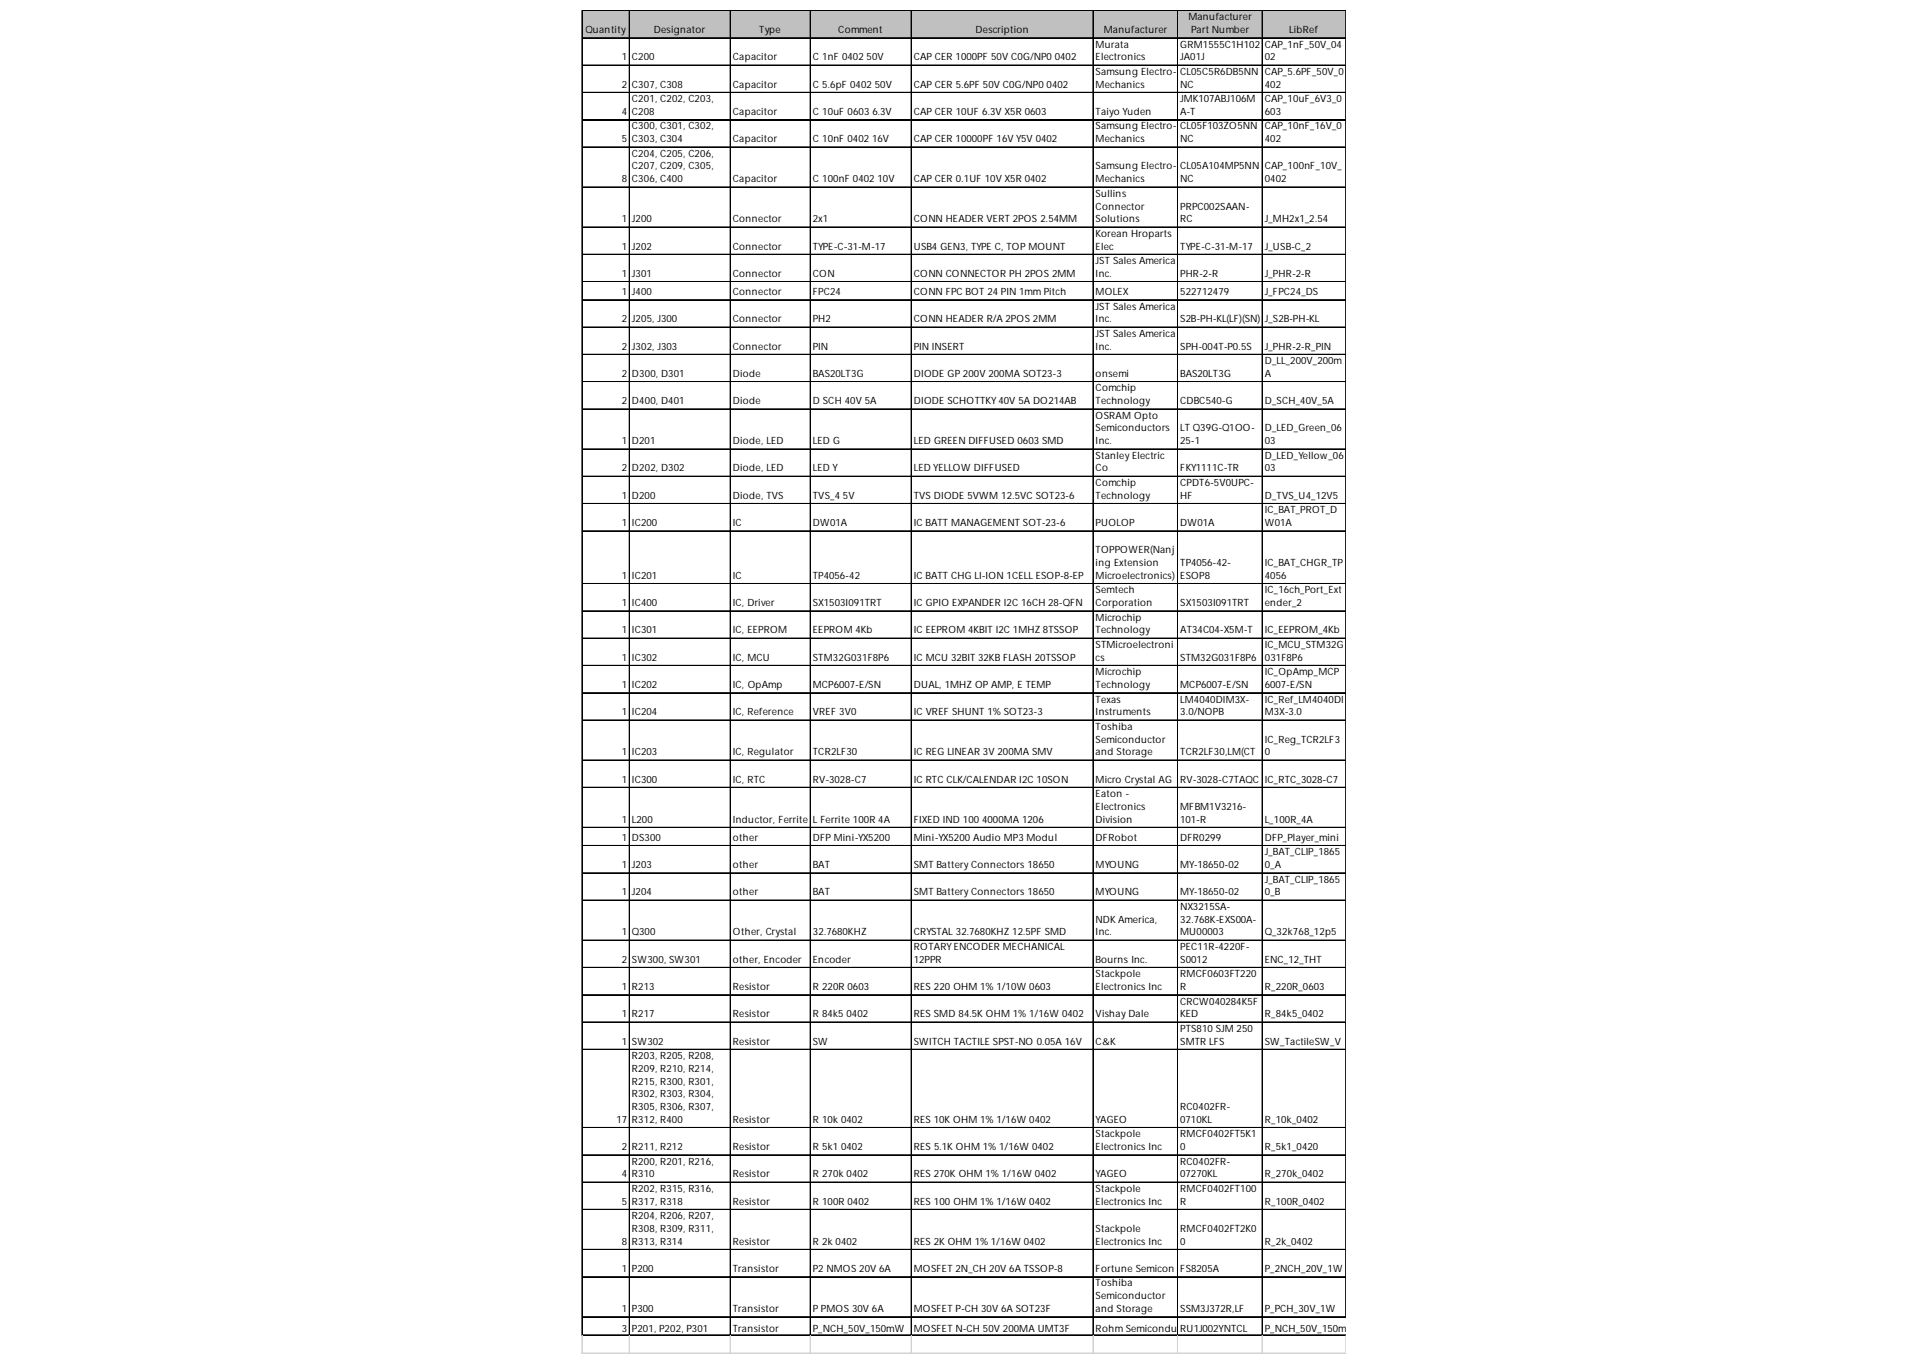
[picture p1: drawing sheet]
<svg xmlns="http://www.w3.org/2000/svg" width="297mm" height="210mm" viewBox="0 0 297 210" stroke-linecap="round" stroke-linejoin="round" font-family="sans-serif">
<defs><g id="words">
<g font-size="1.5">
<text x="90.1" y="5.1">Quantity</text>
<text x="100.6" y="5.1">Designator</text>
<text x="116.8" y="5.1">Type</text>
<text x="129" y="5.1">Comment</text>
<text x="150.1" y="5.1">Description</text>
<text x="169.8" y="5.1">Manufacturer</text>
<text x="182.8" y="3.1">Manufacturer</text>
<text x="183.2" y="5.1">Part Number</text>
<text x="198.3" y="5.1">LibRef</text>
<text x="95.7" y="9.3">1</text>
<text x="97.2" y="9.3">C200</text>
<text x="112.7" y="9.3">Capacitor</text>
<text x="125" y="9.3">C 1nF 0402 50V</text>
<text x="140.6" y="9.3">CAP CER 1000PF 50V C0G/NP0 0402</text>
<text x="168.5" y="7.3">Murata</text>
<text x="168.5" y="9.3">Electronics</text>
<text x="168.5" y="11.5">Samsung Electro-</text>
<text x="181.5" y="7.3">GRM1555C1H102</text>
<text x="181.5" y="9.3">JA01J</text>
<text x="181.5" y="11.5">CL05C5R6DB5NN</text>
<text x="194.6" y="7.3">CAP_1nF_50V_04</text>
<text x="194.6" y="9.3">02</text>
<text x="194.6" y="11.5">CAP_5.6PF_50V_0</text>
<text x="95.7" y="13.5">2</text>
<text x="95.7" y="17.7">4</text>
<text x="97.2" y="13.5">C307, C308</text>
<text x="97.2" y="15.7">C201, C202, C203,</text>
<text x="97.2" y="17.7">C208</text>
<text x="112.7" y="13.5">Capacitor</text>
<text x="112.7" y="17.7">Capacitor</text>
<text x="125" y="13.5">C 5.6pF 0402 50V</text>
<text x="125" y="17.7">C 10uF 0603 6.3V</text>
<text x="140.6" y="13.5">CAP CER 5.6PF 50V C0G/NP0 0402</text>
<text x="140.6" y="17.7">CAP CER 10UF 6.3V X5R 0603</text>
<text x="168.5" y="13.5">Mechanics</text>
<text x="168.5" y="17.7">Taiyo Yuden</text>
<text x="181.5" y="13.5">NC</text>
<text x="181.5" y="15.7">JMK107ABJ106M</text>
<text x="181.5" y="17.7">A-T</text>
<text x="194.6" y="13.5">402</text>
<text x="194.6" y="15.7">CAP_10uF_6V3_0</text>
<text x="194.6" y="17.7">603</text>
<text x="95.7" y="21.9">5</text>
<text x="97.2" y="19.9">C300, C301, C302,</text>
<text x="97.2" y="21.9">C303, C304</text>
<text x="112.7" y="21.9">Capacitor</text>
<text x="125" y="21.9">C 10nF 0402 16V</text>
<text x="140.6" y="21.9">CAP CER 10000PF 16V Y5V 0402</text>
<text x="168.5" y="19.9">Samsung Electro-</text>
<text x="168.5" y="21.9">Mechanics</text>
<text x="181.5" y="19.9">CL05F103ZO5NN</text>
<text x="181.5" y="21.9">NC</text>
<text x="194.6" y="19.9">CAP_10nF_16V_0</text>
<text x="194.6" y="21.9">402</text>
<text x="95.7" y="28">8</text>
<text x="97.2" y="24.1">C204, C205, C206,</text>
<text x="97.2" y="26.1">C207, C209, C305,</text>
<text x="97.2" y="28">C306, C400</text>
<text x="112.7" y="28">Capacitor</text>
<text x="125" y="28">C 100nF 0402 10V</text>
<text x="140.6" y="28">CAP CER 0.1UF 10V X5R 0402</text>
<text x="168.5" y="26.1">Samsung Electro-</text>
<text x="168.5" y="28">Mechanics</text>
<text x="181.5" y="26.1">CL05A104MP5NN</text>
<text x="181.5" y="28">NC</text>
<text x="194.6" y="26.1">CAP_100nF_10V_</text>
<text x="194.6" y="28">0402</text>
<text x="95.7" y="34.2">1</text>
<text x="97.2" y="34.2">J200</text>
<text x="112.7" y="34.2">Connector</text>
<text x="125" y="34.2">2x1</text>
<text x="140.6" y="34.2">CONN HEADER VERT 2POS 2.54MM</text>
<text x="168.5" y="30.3">Sullins</text>
<text x="168.5" y="32.2">Connector</text>
<text x="168.5" y="34.2">Solutions</text>
<text x="181.5" y="32.2">PRPC002SAAN-</text>
<text x="181.5" y="34.2">RC</text>
<text x="194.6" y="34.2">J_MH2x1_2.54</text>
<text x="95.7" y="38.4">1</text>
<text x="97.2" y="38.4">J202</text>
<text x="112.7" y="38.4">Connector</text>
<text x="125" y="38.4">TYPE-C-31-M-17</text>
<text x="140.6" y="38.4">USB4 GEN3, TYPE C, TOP MOUNT</text>
<text x="168.5" y="36.4">Korean Hroparts</text>
<text x="168.5" y="38.4">Elec</text>
<text x="168.5" y="40.6">JST Sales America</text>
<text x="181.5" y="38.4">TYPE-C-31-M-17</text>
<text x="194.6" y="38.4">J_USB-C_2</text>
<text x="95.7" y="42.6">1</text>
<text x="95.7" y="45.4">1</text>
<text x="97.2" y="42.6">J301</text>
<text x="97.2" y="45.4">J400</text>
<text x="112.7" y="42.6">Connector</text>
<text x="112.7" y="45.4">Connector</text>
<text x="125" y="42.6">CON</text>
<text x="125" y="45.4">FPC24</text>
<text x="140.6" y="42.6">CONN CONNECTOR PH 2POS 2MM</text>
<text x="140.6" y="45.4">CONN FPC BOT 24 PIN 1mm Pitch</text>
<text x="168.5" y="42.6">Inc.</text>
<text x="168.5" y="45.4">MOLEX</text>
<text x="168.5" y="47.6">JST Sales America</text>
<text x="181.5" y="42.6">PHR-2-R</text>
<text x="181.5" y="45.4">522712479</text>
<text x="194.6" y="42.6">J_PHR-2-R</text>
<text x="194.6" y="45.4">J_FPC24_DS</text>
<text x="95.7" y="49.6">2</text>
<text x="95.7" y="53.8">2</text>
<text x="97.2" y="49.6">J205, J300</text>
<text x="97.2" y="53.8">J302, J303</text>
<text x="112.7" y="49.6">Connector</text>
<text x="112.7" y="53.8">Connector</text>
<text x="125" y="49.6">PH2</text>
<text x="125" y="53.8">PIN</text>
<text x="140.6" y="49.6">CONN HEADER R/A 2POS 2MM</text>
<text x="140.6" y="53.8">PIN INSERT</text>
<text x="168.5" y="49.6">Inc.</text>
<text x="168.5" y="51.8">JST Sales America</text>
<text x="168.5" y="53.8">Inc.</text>
<text x="181.5" y="49.6">S2B-PH-KL(LF)(SN)</text>
<text x="181.5" y="53.8">SPH-004T-P0.5S</text>
<text x="194.6" y="49.6">J_S2B-PH-KL</text>
<text x="194.6" y="53.8">J_PHR-2-R_PIN</text>
<text x="95.7" y="58">2</text>
<text x="97.2" y="58">D300, D301</text>
<text x="112.7" y="58">Diode</text>
<text x="125" y="58">BAS20LT3G</text>
<text x="140.6" y="58">DIODE GP 200V 200MA SOT23-3</text>
<text x="168.5" y="58">onsemi</text>
<text x="181.5" y="58">BAS20LT3G</text>
<text x="194.6" y="56">D_LL_200V_200m</text>
<text x="194.6" y="58">A</text>
<text x="95.7" y="62.2">2</text>
<text x="97.2" y="62.2">D400, D401</text>
<text x="112.7" y="62.2">Diode</text>
<text x="125" y="62.2">D SCH 40V 5A</text>
<text x="140.6" y="62.2">DIODE SCHOTTKY 40V 5A DO214AB</text>
<text x="168.5" y="60.2">Comchip</text>
<text x="168.5" y="62.2">Technology</text>
<text x="168.5" y="64.4">OSRAM Opto</text>
<text x="181.5" y="62.2">CDBC540-G</text>
<text x="194.6" y="62.2">D_SCH_40V_5A</text>
<text x="95.7" y="68.3">1</text>
<text x="97.2" y="68.3">D201</text>
<text x="112.7" y="68.3">Diode, LED</text>
<text x="125" y="68.3">LED G</text>
<text x="140.6" y="68.3">LED GREEN DIFFUSED 0603 SMD</text>
<text x="168.5" y="66.3">Semiconductors</text>
<text x="168.5" y="68.3">Inc.</text>
<text x="168.5" y="70.5">Stanley Electric</text>
<text x="181.5" y="66.3">LT Q39G-Q1OO-</text>
<text x="181.5" y="68.3">25-1</text>
<text x="194.6" y="66.3">D_LED_Green_06</text>
<text x="194.6" y="68.3">03</text>
<text x="194.6" y="70.5">D_LED_Yellow_06</text>
<text x="95.7" y="72.5">2</text>
<text x="95.7" y="76.7">1</text>
<text x="97.2" y="72.5">D202, D302</text>
<text x="97.2" y="76.7">D200</text>
<text x="112.7" y="72.5">Diode, LED</text>
<text x="112.7" y="76.7">Diode, TVS</text>
<text x="125" y="72.5">LED Y</text>
<text x="125" y="76.7">TVS_4 5V</text>
<text x="140.6" y="72.5">LED YELLOW DIFFUSED</text>
<text x="140.6" y="76.7">TVS DIODE 5VWM 12.5VC SOT23-6</text>
<text x="168.5" y="72.5">Co</text>
<text x="168.5" y="74.7">Comchip</text>
<text x="168.5" y="76.7">Technology</text>
<text x="181.5" y="72.5">FKY1111C-TR</text>
<text x="181.5" y="74.7">CPDT6-5V0UPC-</text>
<text x="181.5" y="76.7">HF</text>
<text x="194.6" y="72.5">03</text>
<text x="194.6" y="76.7">D_TVS_U4_12V5</text>
<text x="95.7" y="80.9">1</text>
<text x="97.2" y="80.9">IC200</text>
<text x="112.7" y="80.9">IC</text>
<text x="125" y="80.9">DW01A</text>
<text x="140.6" y="80.9">IC BATT MANAGEMENT SOT-23-6</text>
<text x="168.5" y="80.9">PUOLOP</text>
<text x="181.5" y="80.9">DW01A</text>
<text x="194.6" y="78.9">IC_BAT_PROT_D</text>
<text x="194.6" y="80.9">W01A</text>
<text x="95.7" y="89">1</text>
<text x="97.2" y="89">IC201</text>
<text x="112.7" y="89">IC</text>
<text x="125" y="89">TP4056-42</text>
<text x="140.6" y="89">IC BATT CHG LI-ION 1CELL ESOP-8-EP</text>
<text x="168.5" y="85.1">TOPPOWER(Nanj</text>
<text x="168.5" y="87">ing Extension</text>
<text x="168.5" y="89">Microelectronics)</text>
<text x="181.5" y="87">TP4056-42-</text>
<text x="181.5" y="89">ESOP8</text>
<text x="194.6" y="87">IC_BAT_CHGR_TP</text>
<text x="194.6" y="89">4056</text>
<text x="95.7" y="93.2">1</text>
<text x="97.2" y="93.2">IC400</text>
<text x="112.7" y="93.2">IC, Driver</text>
<text x="125" y="93.2">SX1503I091TRT</text>
<text x="140.6" y="93.2">IC GPIO EXPANDER I2C 16CH 28-QFN</text>
<text x="168.5" y="91.2">Semtech</text>
<text x="168.5" y="93.2">Corporation</text>
<text x="168.5" y="95.4">Microchip</text>
<text x="181.5" y="93.2">SX1503I091TRT</text>
<text x="194.6" y="91.2">IC_16ch_Port_Ext</text>
<text x="194.6" y="93.2">ender_2</text>
<text x="95.7" y="97.4">1</text>
<text x="95.7" y="101.6">1</text>
<text x="97.2" y="97.4">IC301</text>
<text x="97.2" y="101.6">IC302</text>
<text x="112.7" y="97.4">IC, EEPROM</text>
<text x="112.7" y="101.6">IC, MCU</text>
<text x="125" y="97.4">EEPROM 4Kb</text>
<text x="125" y="101.6">STM32G031F8P6</text>
<text x="140.6" y="97.4">IC EEPROM 4KBIT I2C 1MHZ 8TSSOP</text>
<text x="140.6" y="101.6">IC MCU 32BIT 32KB FLASH 20TSSOP</text>
<text x="168.5" y="97.4">Technology</text>
<text x="168.5" y="99.6">STMicroelectroni</text>
<text x="168.5" y="101.6">cs</text>
<text x="181.5" y="97.4">AT34C04-X5M-T</text>
<text x="181.5" y="101.6">STM32G031F8P6</text>
<text x="194.6" y="97.4">IC_EEPROM_4Kb</text>
<text x="194.6" y="99.6">IC_MCU_STM32G</text>
<text x="194.6" y="101.6">031F8P6</text>
<text x="95.7" y="105.8">1</text>
<text x="97.2" y="105.8">IC202</text>
<text x="112.7" y="105.8">IC, OpAmp</text>
<text x="125" y="105.8">MCP6007-E/SN</text>
<text x="140.6" y="105.8">DUAL, 1MHZ OP AMP, E TEMP</text>
<text x="168.5" y="103.8">Microchip</text>
<text x="168.5" y="105.8">Technology</text>
<text x="181.5" y="105.8">MCP6007-E/SN</text>
<text x="194.6" y="103.8">IC_OpAmp_MCP</text>
<text x="194.6" y="105.8">6007-E/SN</text>
<text x="95.7" y="110">1</text>
<text x="97.2" y="110">IC204</text>
<text x="112.7" y="110">IC, Reference</text>
<text x="125" y="110">VREF 3V0</text>
<text x="140.6" y="110">IC VREF SHUNT 1% SOT23-3</text>
<text x="168.5" y="108">Texas</text>
<text x="168.5" y="110">Instruments</text>
<text x="168.5" y="112.2">Toshiba</text>
<text x="181.5" y="108">LM4040DIM3X-</text>
<text x="181.5" y="110">3.0/NOPB</text>
<text x="194.6" y="108">IC_Ref_LM4040DI</text>
<text x="194.6" y="110">M3X-3.0</text>
<text x="95.7" y="116.1">1</text>
<text x="97.2" y="116.1">IC203</text>
<text x="112.7" y="116.1">IC, Regulator</text>
<text x="125" y="116.1">TCR2LF30</text>
<text x="140.6" y="116.1">IC REG LINEAR 3V 200MA SMV</text>
<text x="168.5" y="114.2">Semiconductor</text>
<text x="168.5" y="116.1">and Storage</text>
<text x="181.5" y="116.1">TCR2LF30,LM(CT</text>
<text x="194.6" y="114.2">IC_Reg_TCR2LF3</text>
<text x="194.6" y="116.1">0</text>
<text x="95.7" y="120.3">1</text>
<text x="97.2" y="120.3">IC300</text>
<text x="112.7" y="120.3">IC, RTC</text>
<text x="125" y="120.3">RV-3028-C7</text>
<text x="140.6" y="120.3">IC RTC CLK/CALENDAR I2C 10SON</text>
<text x="168.5" y="120.3">Micro Crystal AG</text>
<text x="168.5" y="122.6">Eaton -</text>
<text x="168.5" y="124.5">Electronics</text>
<text x="181.5" y="120.3">RV-3028-C7TAQC</text>
<text x="181.5" y="124.5">MFBM1V3216-</text>
<text x="194.6" y="120.3">IC_RTC_3028-C7</text>
<text x="95.7" y="126.5">1</text>
<text x="95.7" y="129.3">1</text>
<text x="97.2" y="126.5">L200</text>
<text x="97.2" y="129.3">DS300</text>
<text x="112.7" y="126.5">Inductor, Ferrite</text>
<text x="112.7" y="129.3">other</text>
<text x="125" y="126.5">L Ferrite 100R 4A</text>
<text x="125" y="129.3">DFP Mini-YX5200</text>
<text x="140.6" y="126.5">FIXED IND 100 4000MA 1206</text>
<text x="140.6" y="129.3">Mini-YX5200 Audio MP3 Modul</text>
<text x="168.5" y="126.5">Division</text>
<text x="168.5" y="129.3">DFRobot</text>
<text x="181.5" y="126.5">101-R</text>
<text x="181.5" y="129.3">DFR0299</text>
<text x="194.6" y="126.5">L_100R_4A</text>
<text x="194.6" y="129.3">DFP_Player_mini</text>
<text x="194.6" y="131.5">J_BAT_CLIP_1865</text>
<text x="95.7" y="133.5">1</text>
<text x="95.7" y="137.7">1</text>
<text x="97.2" y="133.5">J203</text>
<text x="97.2" y="137.7">J204</text>
<text x="112.7" y="133.5">other</text>
<text x="112.7" y="137.7">other</text>
<text x="125" y="133.5">BAT</text>
<text x="125" y="137.7">BAT</text>
<text x="140.6" y="133.5">SMT Battery Connectors 18650</text>
<text x="140.6" y="137.7">SMT Battery Connectors 18650</text>
<text x="168.5" y="133.5">MYOUNG</text>
<text x="168.5" y="137.7">MYOUNG</text>
<text x="181.5" y="133.5">MY-18650-02</text>
<text x="181.5" y="137.7">MY-18650-02</text>
<text x="194.6" y="133.5">0_A</text>
<text x="194.6" y="135.7">J_BAT_CLIP_1865</text>
<text x="194.6" y="137.7">0_B</text>
<text x="95.7" y="143.8">1</text>
<text x="97.2" y="143.8">Q300</text>
<text x="112.7" y="143.8">Other, Crystal</text>
<text x="125" y="143.8">32.7680KHZ</text>
<text x="140.6" y="143.8">CRYSTAL 32.7680KHZ 12.5PF SMD</text>
<text x="168.5" y="141.9">NDK America,</text>
<text x="168.5" y="143.8">Inc.</text>
<text x="181.5" y="139.9">NX3215SA-</text>
<text x="181.5" y="141.9">32.768K-EXS00A-</text>
<text x="181.5" y="143.8">MU00003</text>
<text x="194.6" y="143.8">Q_32k768_12p5</text>
<text x="95.7" y="148">2</text>
<text x="97.2" y="148">SW300, SW301</text>
<text x="112.7" y="148">other, Encoder</text>
<text x="125" y="148">Encoder</text>
<text x="140.6" y="146.1">ROTARY ENCODER MECHANICAL</text>
<text x="140.6" y="148">12PPR</text>
<text x="168.5" y="148">Bourns Inc.</text>
<text x="181.5" y="146.1">PEC11R-4220F-</text>
<text x="181.5" y="148">S0012</text>
<text x="194.6" y="148">ENC_12_THT</text>
<text x="95.7" y="152.2">1</text>
<text x="97.2" y="152.2">R213</text>
<text x="112.7" y="152.2">Resistor</text>
<text x="125" y="152.2">R 220R 0603</text>
<text x="140.6" y="152.2">RES 220 OHM 1% 1/10W 0603</text>
<text x="168.5" y="150.3">Stackpole</text>
<text x="168.5" y="152.2">Electronics Inc</text>
<text x="181.5" y="150.3">RMCF0603FT220</text>
<text x="181.5" y="152.2">R</text>
<text x="181.5" y="154.5">CRCW040284K5F</text>
<text x="194.6" y="152.2">R_220R_0603</text>
<text x="95.7" y="156.4">1</text>
<text x="95.7" y="160.6">1</text>
<text x="97.2" y="156.4">R217</text>
<text x="97.2" y="160.6">SW302</text>
<text x="112.7" y="156.4">Resistor</text>
<text x="112.7" y="160.6">Resistor</text>
<text x="125" y="156.4">R 84k5 0402</text>
<text x="125" y="160.6">SW</text>
<text x="140.6" y="156.4">RES SMD 84.5K OHM 1% 1/16W 0402</text>
<text x="140.6" y="160.6">SWITCH TACTILE SPST-NO 0.05A 16V</text>
<text x="168.5" y="156.4">Vishay Dale</text>
<text x="168.5" y="160.6">C&amp;K</text>
<text x="181.5" y="156.4">KED</text>
<text x="181.5" y="158.7">PTS810 SJM 250</text>
<text x="181.5" y="160.6">SMTR LFS</text>
<text x="194.6" y="156.4">R_84k5_0402</text>
<text x="194.6" y="160.6">SW_TactileSW_V</text>
<text x="97.2" y="162.9">R203, R205, R208,</text>
<text x="97.2" y="164.8">R209, R210, R214,</text>
<text x="97.2" y="166.8">R215, R300, R301,</text>
<text x="94.8" y="172.7">17</text>
<text x="97.2" y="168.7">R302, R303, R304,</text>
<text x="97.2" y="170.7">R305, R306, R307,</text>
<text x="97.2" y="172.7">R312, R400</text>
<text x="112.7" y="172.7">Resistor</text>
<text x="125" y="172.7">R 10k 0402</text>
<text x="140.6" y="172.7">RES 10K OHM 1% 1/16W 0402</text>
<text x="168.5" y="172.7">YAGEO</text>
<text x="181.5" y="170.7">RC0402FR-</text>
<text x="181.5" y="172.7">0710KL</text>
<text x="194.6" y="172.7">R_10k_0402</text>
<text x="95.7" y="176.8">2</text>
<text x="97.2" y="176.8">R211, R212</text>
<text x="97.2" y="179.1">R200, R201, R216,</text>
<text x="112.7" y="176.8">Resistor</text>
<text x="125" y="176.8">R 5k1 0402</text>
<text x="140.6" y="176.8">RES 5.1K OHM 1% 1/16W 0402</text>
<text x="168.5" y="174.9">Stackpole</text>
<text x="168.5" y="176.8">Electronics Inc</text>
<text x="181.5" y="174.9">RMCF0402FT5K1</text>
<text x="181.5" y="176.8">0</text>
<text x="181.5" y="179.1">RC0402FR-</text>
<text x="194.6" y="176.8">R_5k1_0420</text>
<text x="95.7" y="181">4</text>
<text x="95.7" y="185.2">5</text>
<text x="97.2" y="181">R310</text>
<text x="97.2" y="183.3">R202, R315, R316,</text>
<text x="97.2" y="185.2">R317, R318</text>
<text x="112.7" y="181">Resistor</text>
<text x="112.7" y="185.2">Resistor</text>
<text x="125" y="181">R 270k 0402</text>
<text x="125" y="185.2">R 100R 0402</text>
<text x="140.6" y="181">RES 270K OHM 1% 1/16W 0402</text>
<text x="140.6" y="185.2">RES 100 OHM 1% 1/16W 0402</text>
<text x="168.5" y="181">YAGEO</text>
<text x="168.5" y="183.3">Stackpole</text>
<text x="168.5" y="185.2">Electronics Inc</text>
<text x="181.5" y="181">07270KL</text>
<text x="181.5" y="183.3">RMCF0402FT100</text>
<text x="181.5" y="185.2">R</text>
<text x="194.6" y="181">R_270k_0402</text>
<text x="194.6" y="185.2">R_100R_0402</text>
<text x="95.7" y="191.4">8</text>
<text x="97.2" y="187.5">R204, R206, R207,</text>
<text x="97.2" y="189.4">R308, R309, R311,</text>
<text x="97.2" y="191.4">R313, R314</text>
<text x="112.7" y="191.4">Resistor</text>
<text x="125" y="191.4">R 2k 0402</text>
<text x="140.6" y="191.4">RES 2K OHM 1% 1/16W 0402</text>
<text x="168.5" y="189.4">Stackpole</text>
<text x="168.5" y="191.4">Electronics Inc</text>
<text x="181.5" y="189.4">RMCF0402FT2K0</text>
<text x="181.5" y="191.4">0</text>
<text x="194.6" y="191.4">R_2k_0402</text>
<text x="95.7" y="195.6">1</text>
<text x="97.2" y="195.6">P200</text>
<text x="112.7" y="195.6">Transistor</text>
<text x="125" y="195.6">P2 NMOS 20V 6A</text>
<text x="140.6" y="195.6">MOSFET 2N_CH 20V 6A TSSOP-8</text>
<text x="168.5" y="195.6">Fortune Semicon</text>
<text x="168.5" y="197.8">Toshiba</text>
<text x="181.5" y="195.6">FS8205A</text>
<text x="194.6" y="195.6">P_2NCH_20V_1W</text>
<text x="95.7" y="201.7">1</text>
<text x="97.2" y="201.7">P300</text>
<text x="112.7" y="201.7">Transistor</text>
<text x="125" y="201.7">P PMOS 30V 6A</text>
<text x="140.6" y="201.7">MOSFET P-CH 30V 6A SOT23F</text>
<text x="168.5" y="199.8">Semiconductor</text>
<text x="168.5" y="201.7">and Storage</text>
<text x="181.5" y="201.7">SSM3J372R,LF</text>
<text x="194.6" y="201.7">P_PCH_30V_1W</text>
<text x="95.7" y="204.8">3</text>
<text x="97.2" y="204.8">P201, P202, P301</text>
<text x="112.7" y="204.8">Transistor</text>
<text x="125" y="204.8">P_NCH_50V_150mW</text>
<text x="140.6" y="204.8">MOSFET N-CH 50V 200MA UMT3F</text>
<text x="168.5" y="204.8">Rohm Semiconductor</text>
<text x="181.5" y="204.8">RU1J002YNTCL</text>
<text x="194.6" y="204.8">P_NCH_50V_150mW</text>
</g>
</g></defs>
<path d="M89.6 1.7h117.5v4.2h-117.5z" fill="#c0c0c0"/>
<g fill="none" stroke="#000" stroke-width=".15">
<path d="M89.5 1.6v203.8M89.6 1.6v203.8M89.7 1.6h117.4M89.7 1.7h117.4M89.7 5.8h117.4M89.7 5.9h117.4M89.7 10h117.4M89.7 10.1h117.4M89.7 14.2h117.4M89.7 14.3h117.4M89.7 18.4h117.4M89.7 18.5h117.4"/>
<path d="M96.8 1.7v203.7M96.9 1.7v203.7M112.3 1.7v203.7M112.4 1.7v203.7M124.6 1.7v203.7M124.7 1.7v203.7M140.1 1.7v203.7M140.2 1.7v203.7M168.1 1.7v203.7M168.2 1.7v203.7M181.1 1.7v203.7M181.2 1.7v203.7"/>
<path d="M194.1 1.7v203.7M194.2 1.7v203.7M207 1.7v200.9M89.7 22.6h117.4M89.7 22.7h117.4M89.7 28.7h117.4M89.7 28.8h117.4M89.7 34.9h117.4M89.7 35h117.4M89.7 39.1h117.4M89.7 39.2h117.4M89.7 43.3h117.4"/>
<path d="M89.7 43.4h117.4M89.7 46.1h117.4M89.7 46.2h117.4M89.7 50.3h117.4M89.7 54.5h117.4M89.7 58.7h117.4M89.7 62.9h117.4M89.7 69h117.4M89.7 69.1h117.4M89.7 73.2h117.4M89.7 73.3h117.4M89.7 77.4h117.4"/>
<path d="M89.7 77.5h117.4M89.7 81.6h117.4M89.7 81.7h117.4M89.7 89.7h117.4M89.7 89.8h117.4M89.7 93.9h117.4M89.7 94h117.4M89.7 98.1h117.4M89.7 98.2h117.4M89.7 102.3h117.4M89.7 102.4h117.4M89.7 106.5h117.4"/>
<path d="M89.7 106.6h117.4M89.7 110.7h117.4M89.7 110.8h117.4M89.7 116.9h117.4M89.7 121.1h117.4M89.7 127.2h117.4M89.7 127.3h117.4M89.7 130h117.4M89.7 130.1h117.4M89.7 134.2h117.4M89.7 134.3h117.4M89.7 138.4h117.4"/>
<path d="M89.7 138.5h117.4M89.7 144.6h117.4M89.7 148.8h117.4M89.7 152.9h117.4M89.7 153h117.4M89.7 157.1h117.4M89.7 157.2h117.4M89.7 161.3h117.4M89.7 161.4h117.4M89.7 173.4h117.4M89.7 177.6h117.4M89.7 181.8h117.4"/>
<path d="M89.7 186h117.4M89.7 192.1h117.4M89.7 192.2h117.4M89.7 196.3h117.4M89.7 196.4h117.4M89.7 202.5h117.4M89.7 205.3h117.4"/>
</g>
<g fill="none" stroke="#d4d4d4" stroke-width=".15">
<path d="M89.5 205.4v2.8M89.5 208.1h117.6M89.6 205.4v2.8M96.8 205.4v2.8M96.9 205.4v2.8M112.3 205.4v2.8M112.4 205.4v2.8M124.6 205.4v2.8M124.7 205.4v2.8M140.1 205.4v2.8M140.2 205.4v2.8M168.1 205.4v2.8"/>
<path d="M168.2 205.4v2.8M181.1 205.4v2.8M181.2 205.4v2.8M194.1 205.4v2.8M194.2 205.4v2.8M207 205.4v2.8"/>
</g>
<use href="#words"/>
</svg>
